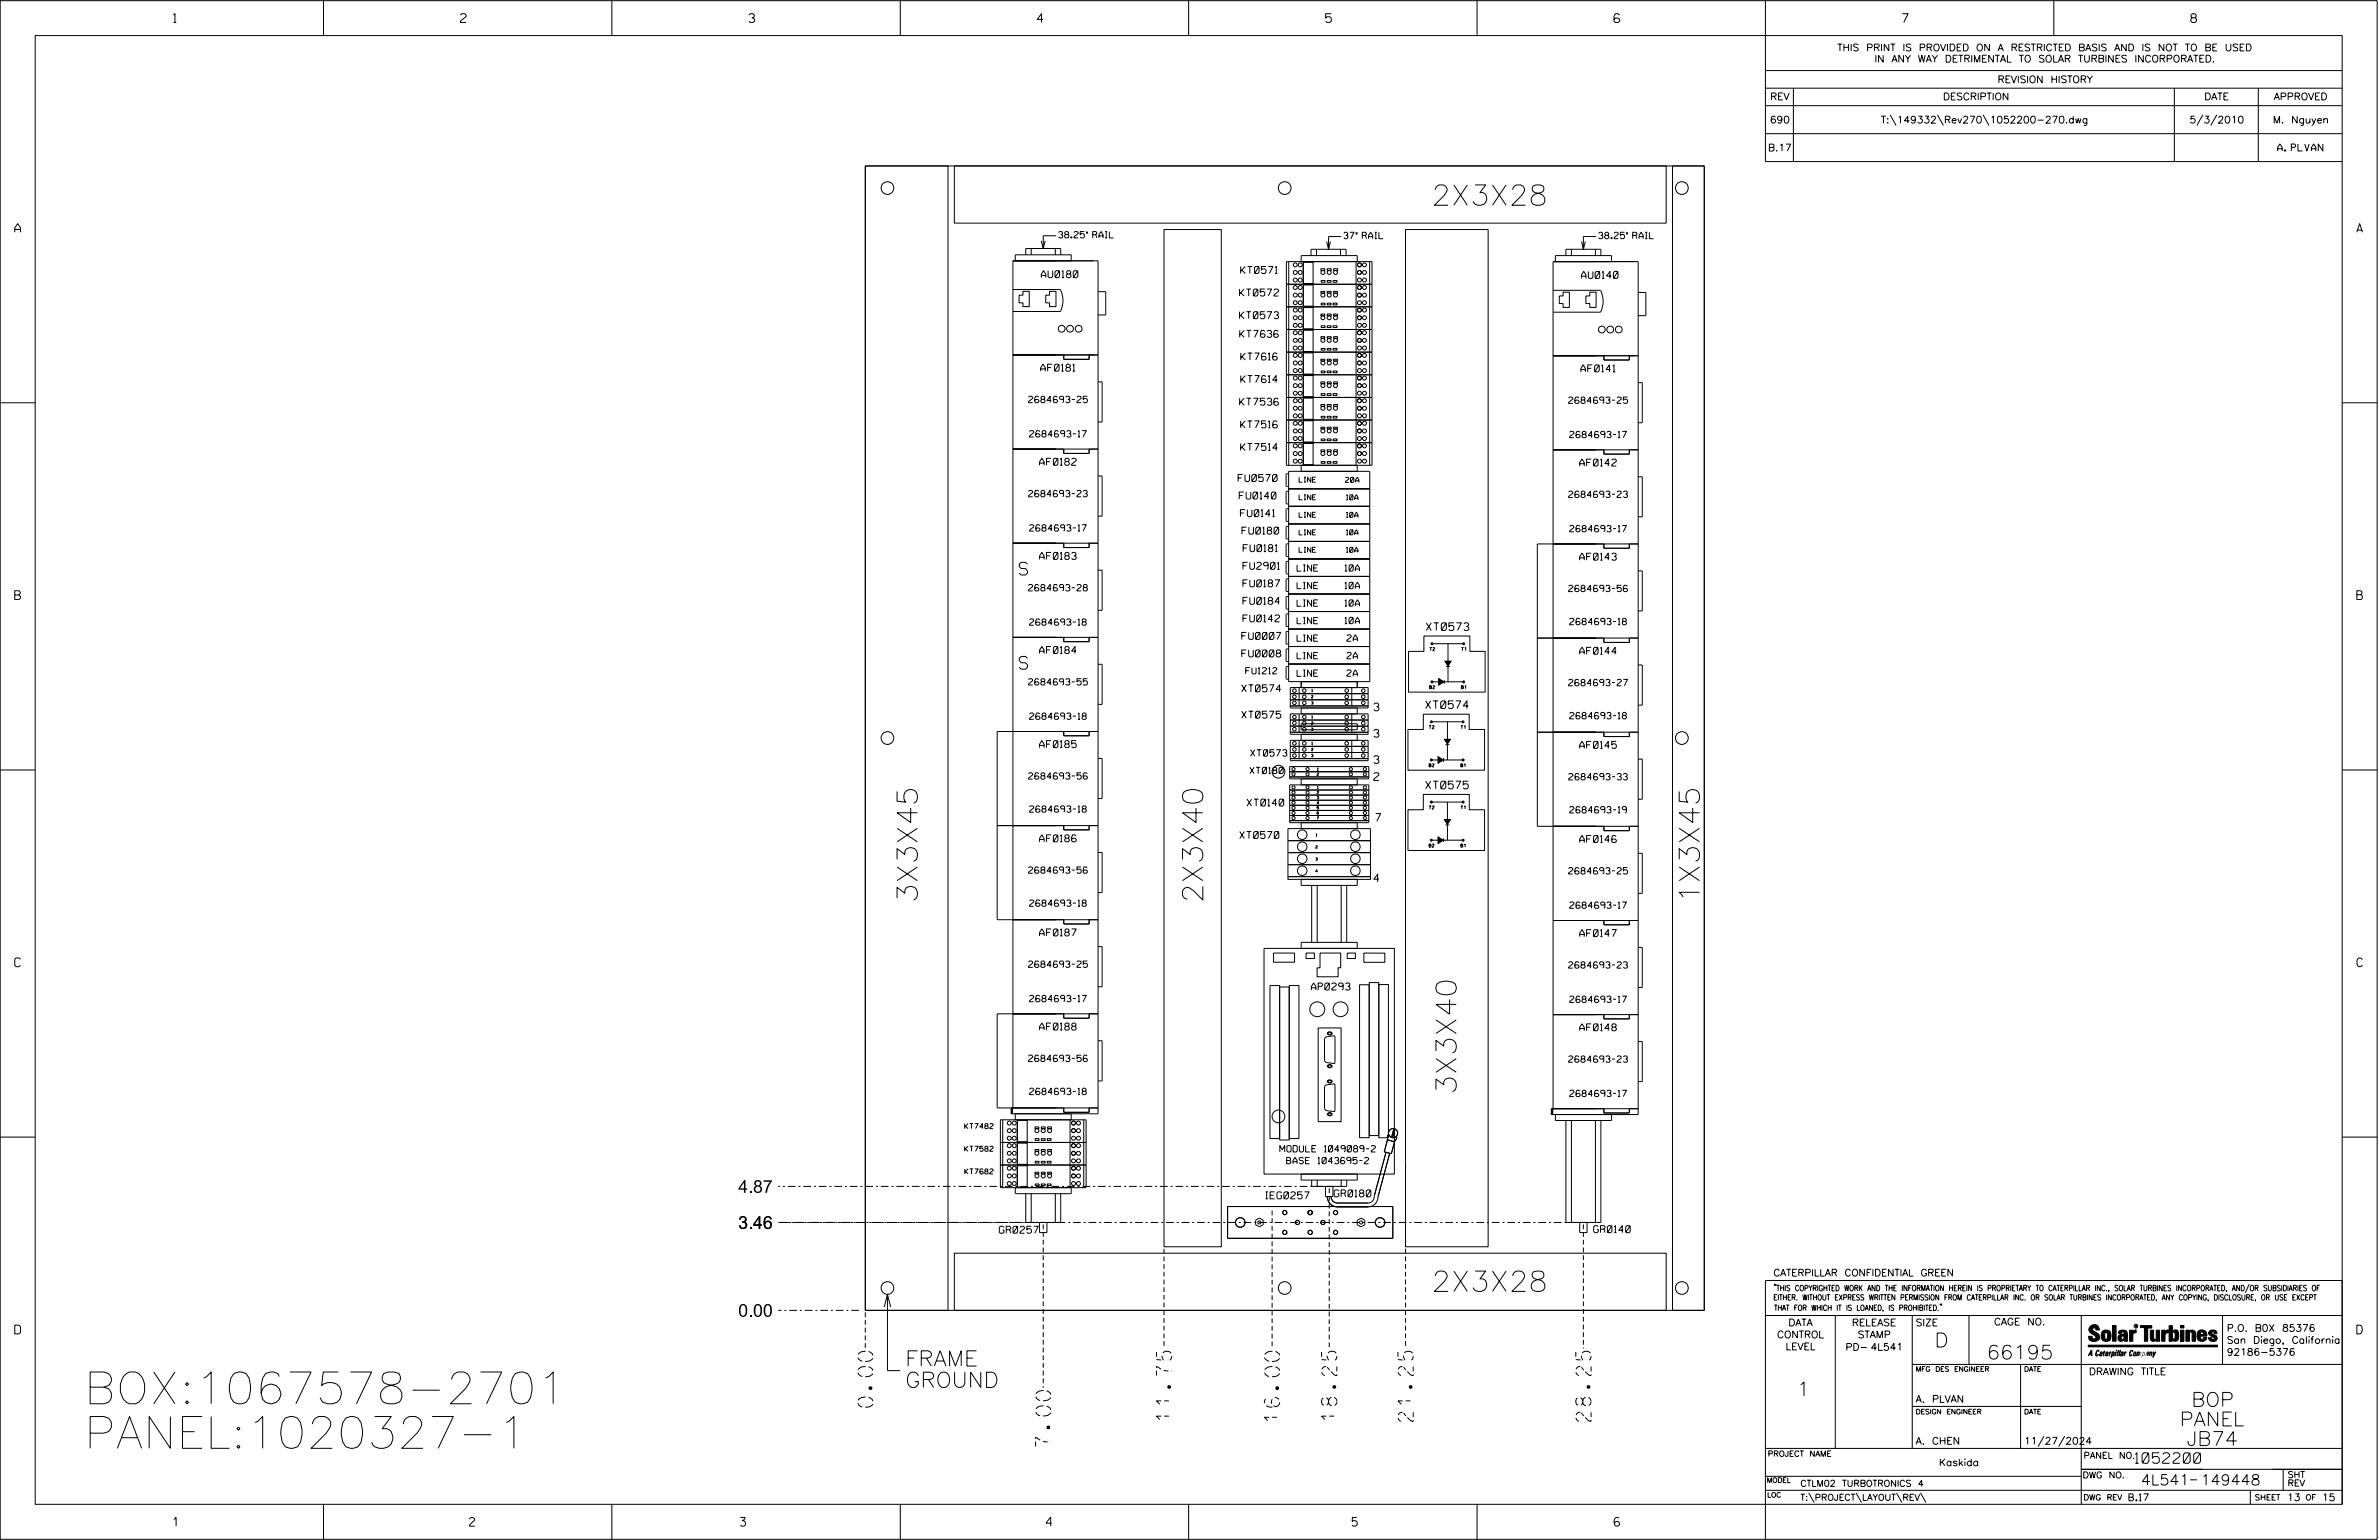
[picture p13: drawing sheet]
<svg xmlns="http://www.w3.org/2000/svg" width="864mm" height="559mm" viewBox="0 0 864 559" stroke-linecap="round" stroke-linejoin="round" font-family="sans-serif">
<defs><g id="words">
<g font-size="11.5">
<text x="30.5" y="509.4">BOX:1067578-2701</text>
<text x="30.5" y="525.5">PANEL:1020327-1</text>
</g>
<g font-size="7.4">
<text x="519.7" y="74.5">2X3X28</text>
<text x="333" y="327.6" transform="rotate(-90 333 327.6)">3X3X45</text>
<text x="436.6" y="327.6" transform="rotate(-90 436.6 327.6)">2X3X40</text>
<text x="616.9" y="327.6" transform="rotate(-90 616.9 327.6)">1X3X45</text>
<text x="528.6" y="397.2" transform="rotate(-90 528.6 397.2)">3X3X40</text>
<text x="519.7" y="468.6">2X3X28</text>
</g>
<g font-size="5.5">
<text x="328.6" y="495.7">FRAME</text>
<text x="328.6" y="503.4">GROUND</text>
<text x="316.9" y="510.6" transform="rotate(-90 316.9 510.6)">0.00</text>
<text x="425.3" y="515.7" transform="rotate(-90 425.3 515.7)">11.75</text>
<text x="485.3" y="515.7" transform="rotate(-90 485.3 515.7)">18.25</text>
<text x="513" y="515.7" transform="rotate(-90 513 515.7)">21.25</text>
<text x="577.6" y="515.7" transform="rotate(-90 577.6 515.7)">28.25</text>
<text x="464.5" y="516.1" transform="rotate(-90 464.5 516.1)">16.00</text>
<text x="381.5" y="524.8" transform="rotate(-90 381.5 524.8)">7.00</text>
</g>
<g font-size="5.1">
<text x="702.3" y="488.8">D</text>
<text x="721.2" y="493.2">66195</text>
<text x="652.2" y="506.5">1</text>
<text x="795.5" y="510.3">BOP</text>
<text x="791.3" y="517.4">PANEL</text>
<text x="793.8" y="524.5">JB74</text>
</g>
<g font-size="4.6">
<text x="370" y="208.6">S</text>
<text x="370" y="242.8">S</text>
<text x="268" y="432.8">4.87</text>
<text x="268" y="445.9">3.46</text>
<text x="268" y="477.8">0.00</text>
</g>
<g font-size="3.8">
<text x="775.1" y="531">1052200</text>
<text x="777.2" y="538.9">4L541</text>
<text x="798.8" y="538.9">149448</text>
</g>
<g font-size="3.2">
<text x="63" y="8.2">1</text>
<text x="167.2" y="8.2">2</text>
<text x="271.8" y="8.2">3</text>
<text x="376.5" y="8.2">4</text>
<text x="481.2" y="8.2">5</text>
<text x="690.6" y="8.2">7</text>
<text x="795.3" y="8.2">8</text>
<text x="5.4" y="84.3">A</text>
<text x="855.5" y="84.3">A</text>
<text x="5.4" y="217.5">B</text>
<text x="855.6" y="217.5">B</text>
<text x="5.4" y="350.8">C</text>
<text x="855.6" y="350.8">C</text>
<text x="5.4" y="484">D</text>
<text x="855.6" y="484">D</text>
<text x="62.8" y="553.8">1</text>
<text x="170.4" y="553.8">2</text>
<text x="268.8" y="553.8">3</text>
<text x="379.8" y="553.8">4</text>
<text x="490.8" y="553.8">5</text>
<text x="585.9" y="553.8">6</text>
</g>
<g font-size="2.8">
<text x="517.7" y="228.8">XT0573</text>
<text x="498.7" y="257.9">3</text>
<text x="517.5" y="257.1">XT0574</text>
<text x="498.7" y="267.5">3</text>
<text x="498.7" y="277">3</text>
<text x="498.7" y="283.2">2</text>
<text x="517.5" y="286.2">XT0575</text>
<text x="499.4" y="298">7</text>
<text x="498.7" y="320">4</text>
</g>
<g font-size="2.5">
<text x="666.9" y="18.5">THIS PRINT IS PROVIDED ON A RESTRICTED BASIS AND IS NOT TO BE USED</text>
<text x="680.5" y="22.6">IN ANY WAY DETRIMENTAL TO SOLAR TURBINES INCORPORATED.</text>
<text x="725.1" y="30">REVISION HISTORY</text>
<text x="642.6" y="36.3">REV</text>
<text x="705.3" y="36.3">DESCRIPTION</text>
<text x="800.2" y="36.3">DATE</text>
<text x="825.4" y="36.3">APPROVED</text>
<text x="642.5" y="44.7">690</text>
<text x="682.8" y="44.7">T:\149332\Rev270\1052200-270.dwg</text>
<text x="794.8" y="44.7">5/3/2010</text>
<text x="825.1" y="44.7">M. Nguyen</text>
<text x="641.8" y="54.8">B.17</text>
<text x="826.8" y="54.8">A. PLVAN</text>
<text x="378" y="100.8">AU0180</text>
<text x="450.4" y="99.2">KT0571</text>
<text x="574.1" y="101">AU0140</text>
<text x="450" y="107.4">KT0572</text>
<text x="450" y="115.6">KT0573</text>
<text x="450" y="122.4">KT7636</text>
<text x="450.4" y="130.6">KT7616</text>
<text x="377.8" y="134.7">AF0181</text>
<text x="573.9" y="135">AF0141</text>
<text x="450.4" y="138.8">KT7614</text>
<text x="450" y="147">KT7536</text>
<text x="450.4" y="155.3">KT7516</text>
<text x="450.4" y="163.5">KT7514</text>
<text x="377.4" y="168.8">AF0182</text>
<text x="573.4" y="169.1">AF0142</text>
<text x="449.4" y="174.7">FU0570</text>
<text x="449.9" y="181.1">FU0140</text>
<text x="450.3" y="187.5">FU0141</text>
<text x="450.9" y="193.8">FU0180</text>
<text x="377.4" y="203">AF0183</text>
<text x="451.3" y="200.2">FU0181</text>
<text x="573.4" y="203.3">AF0143</text>
<text x="451.2" y="206.6">FU2901</text>
<text x="451.2" y="212.9">FU0187</text>
<text x="451.2" y="219.3">FU0184</text>
<text x="451.2" y="225.7">FU0142</text>
<text x="450.8" y="232">FU0007</text>
<text x="377.4" y="237.1">AF0184</text>
<text x="450.8" y="238.4">FU0008</text>
<text x="573.4" y="237.4">AF0144</text>
<text x="450.8" y="251">XT0574</text>
<text x="450.8" y="260.6">XT0575</text>
<text x="377.4" y="271.3">AF0185</text>
<text x="573.4" y="271.6">AF0145</text>
<text x="452.7" y="292.5">XT0140</text>
<text x="377.4" y="305.5">AF0186</text>
<text x="450.1" y="304.3">XT0570</text>
<text x="573.4" y="305.7">AF0146</text>
<text x="377.4" y="339.6">AF0187</text>
<text x="573.4" y="339.9">AF0147</text>
<text x="476" y="359.2">AP0293</text>
<text x="377.4" y="373.8">AF0188</text>
<text x="573.4" y="374">AF0148</text>
<text x="459.4" y="435">IEG0257</text>
<text x="484.3" y="434.3">GR0180</text>
<text x="362.8" y="447.5">GR0257</text>
<text x="578.5" y="447.3">GR0140</text>
<text x="643.8" y="463">CATERPILLAR CONFIDENTIAL GREEN</text>
<text x="645.1" y="485.5">CONTROL</text>
<text x="649.2" y="481.1">DATA</text>
<text x="672.3" y="481.1">RELEASE</text>
<text x="674.4" y="485.5">STAMP</text>
<text x="695.4" y="481.1">SIZE</text>
<text x="723.8" y="480.8">CAGE NO.</text>
<text x="808.4" y="483.1">P.O. B0X 85376</text>
<text x="648.2" y="489.8">LEVEL</text>
<text x="669.9" y="490">PD- 4L541</text>
<text x="808.4" y="487.5">San Diego, California</text>
<text x="808.4" y="491.8">92186-5376</text>
<text x="758.3" y="498.9">DRAWING TITLE</text>
<text x="695.4" y="508.9">A. PLVAN</text>
<text x="695.4" y="524.1">A. CHEN</text>
<text x="734.8" y="524.1">11/27/2024</text>
<text x="703.9" y="531.9">Kaskida</text>
<text x="772.8" y="544.6">B.17</text>
<text x="830.2" y="544.6">13</text>
<text x="842.9" y="544.6">15</text>
</g>
<text font-size="2.4" x="454" y="274.4">XT0573</text>
<g font-size="2.3">
<text x="384.3" y="86.3">38.25&quot; RAIL</text>
<text x="487.8" y="86.6">37&quot; RAIL</text>
<text x="580.3" y="86.6">38.25&quot; RAIL</text>
<text x="373.3" y="146.1">2684693-25</text>
<text x="569.4" y="146.4">2684693-25</text>
<text x="373.7" y="158.6">2684693-17</text>
<text x="569.8" y="158.8">2684693-17</text>
<text x="373.3" y="180.3">2684693-23</text>
<text x="569.4" y="180.5">2684693-23</text>
<text x="373.7" y="192.7">2684693-17</text>
<text x="569.8" y="193">2684693-17</text>
<text x="470.8" y="207.3">LINE</text>
<text x="488.2" y="207.2">10A</text>
<text x="373.3" y="214.4">2684693-28</text>
<text x="470.8" y="213.6">LINE</text>
<text x="488.2" y="213.6">10A</text>
<text x="569.4" y="214.7">2684693-56</text>
<text x="470.8" y="220">LINE</text>
<text x="488.2" y="220">10A</text>
<text x="373.7" y="226.9">2684693-18</text>
<text x="470.8" y="226.3">LINE</text>
<text x="488.2" y="226.3">10A</text>
<text x="569.8" y="226.7">2684693-18</text>
<text x="470.8" y="232.7">LINE</text>
<text x="489" y="232.7">2A</text>
<text x="470.8" y="239.1">LINE</text>
<text x="489" y="239">2A</text>
<text x="452.2" y="244.6">FU1212</text>
<text x="470.8" y="245.4">LINE</text>
<text x="489" y="245.4">2A</text>
<text x="373.3" y="248.6">2684693-55</text>
<text x="569.4" y="248.8">2684693-27</text>
<text x="373.7" y="261">2684693-18</text>
<text x="569.8" y="260.8">2684693-18</text>
<text x="453.7" y="280.7">XT0180</text>
<text x="373.3" y="282.7">2684693-56</text>
<text x="569.5" y="283">2684693-33</text>
<text x="373.7" y="294.7">2684693-18</text>
<text x="569.8" y="295">2684693-19</text>
<text x="373.3" y="316.9">2684693-56</text>
<text x="569.4" y="317.1">2684693-25</text>
<text x="373.7" y="328.9">2684693-18</text>
<text x="569.8" y="329.6">2684693-17</text>
<text x="373.3" y="351">2684693-25</text>
<text x="569.4" y="351.3">2684693-23</text>
<text x="373.7" y="363.5">2684693-17</text>
<text x="569.8" y="363.8">2684693-17</text>
<text x="373.3" y="385.2">2684693-56</text>
<text x="569.4" y="385.5">2684693-23</text>
<text x="373.7" y="397.2">2684693-18</text>
<text x="569.8" y="397.9">2684693-17</text>
<text x="464.6" y="418">MODULE 1049089-2</text>
<text x="467.1" y="422.3">BASE 1043695-2</text>
<text x="756.4" y="529.2">PANEL NO.</text>
<text x="653.5" y="539.4">CTLM02 TURBOTRONICS 4</text>
<text x="756" y="536.3">DWG NO.</text>
<text x="830.4" y="539.3">REV</text>
<text x="830.4" y="536.2">SHT</text>
<text x="653.5" y="544.5">T:\PROJECT\LAYOUT\REV\</text>
</g>
<g font-size="2">
<text x="643.8" y="468.4">&quot;THIS COPYRIGHTED WORK AND THE INFORMATION HEREIN IS PROPRIETARY TO CATERPILLAR INC., SOLAR TURBINES INCORPORATED, AND/OR SUBSIDIARIES OF</text>
<text x="643.8" y="471.8">EITHER. WITHOUT EXPRESS WRITTEN PERMISSION FROM CATERPILLAR INC. OR SOLAR TURBINES INCORPORATED, ANY COPYING, DISCLOSURE, OR USE EXCEPT</text>
<text x="644" y="475.6">THAT FOR WHICH IT IS LOANED, IS PROHIBITED.&quot;</text>
<text x="641.7" y="528.5">PROJECT NAME</text>
<text x="756.3" y="544.3">DWG REV</text>
<text x="818.5" y="544.3">SHEET</text>
<text x="836.9" y="544.3">OF</text>
</g>
<g font-size="1.8">
<text x="471.6" y="175">LINE</text>
<text x="488.4" y="175">20A</text>
<text x="471.6" y="181.4">LINE</text>
<text x="488.7" y="181.4">10A</text>
<text x="471.6" y="187.7">LINE</text>
<text x="488.7" y="187.7">10A</text>
<text x="471.6" y="194.1">LINE</text>
<text x="488.7" y="194.1">10A</text>
<text x="471.6" y="200.4">LINE</text>
<text x="488.7" y="200.5">10A</text>
<text x="350.2" y="409.5">KT7482</text>
<text x="350.2" y="417.8">KT7582</text>
<text x="350.2" y="426">KT7682</text>
<text x="695.4" y="497.6">MFG DES ENGINEER</text>
<text x="734.8" y="497.6">DATE</text>
<text x="695.4" y="513.1">DESIGN ENGINEER</text>
<text x="734.8" y="513.1">DATE</text>
<text x="641.3" y="538">MODEL</text>
<text x="641.5" y="543.3">LOC</text>
</g>
<g font-size="1.2">
<text x="519" y="236.1">T2</text>
<text x="530.5" y="236.1">T1</text>
<text x="519" y="249.9">B2</text>
<text x="530.5" y="249.9">B1</text>
<text x="518.8" y="264.4">T2</text>
<text x="530.3" y="264.4">T1</text>
<text x="518.8" y="278.3">B2</text>
<text x="530.3" y="278.3">B1</text>
<text x="518.8" y="293.6">T2</text>
<text x="530.3" y="293.6">T1</text>
<text x="518.8" y="307.4">B2</text>
<text x="530.3" y="307.4">B1</text>
</g>
<g font-size=".9">
<text x="476.2" y="251.1">1</text>
<text x="476" y="253.3">2</text>
<text x="476" y="255.5">3</text>
<text x="476" y="262.8">2</text>
<text x="476.2" y="260.6">1</text>
<text x="476" y="265.1">3</text>
<text x="476" y="272.4">2</text>
<text x="476" y="274.6">3</text>
<text x="476.2" y="270.2">1</text>
<text x="478.1" y="281.4">2</text>
<text x="478.2" y="279.6">1</text>
<text x="478.2" y="286.2">1</text>
<text x="478.1" y="288">2</text>
<text x="478.1" y="289.9">3</text>
<text x="478.1" y="291.7">4</text>
<text x="478.1" y="293.6">5</text>
<text x="478.1" y="295.5">6</text>
<text x="478.1" y="297.3">7</text>
<text x="477.8" y="303.5">1</text>
<text x="477.6" y="307.8">2</text>
<text x="477.6" y="312.2">3</text>
<text x="477.6" y="316.5">4</text>
<text x="775.1" y="481.7">R</text>
</g>
</g></defs>
<g fill="none" stroke="#000" stroke-width=".36">
<path d="M.1 .2h862.8v558.4h-862.8zM12.8 12.9h837.4v533h-837.4zM117.4 .2v12.7M222.1 .2v12.7M326.8 .2v12.7M431.5 .2v12.7M536.2 .2v12.7M587.9 5.5l-.5-.5h-1l-.5 1v1.7l.5 .4h1l.6-.4v-.6l-.6-.5h-1l-.5 .5M640.9 .2v58.4h209.3M745.6 .2v12.7M640.9 25.6h209.3M640.9 32h209.3"/>
<path d="M640.9 38.3h209.3M651 32v26.6M789.3 32v26.6M819.8 32v26.6M640.9 48.5h209.3M686.2 41.7l2.1 3.8M703.3 41.7l2.2 3.8M719.9 41.7l2.1 3.8M799.6 41.7l-2.1 3.8M804.7 41.7l-2.2 3.8M314.1 60.2h30v415.3h-30zM314.1 60.2h304.6v415.3h-304.6z"/>
<path d="M346.4 60.2h258.4v20.8h-258.4zM607.1 60.2h11.6v415.3h-11.6zM372.4 92.5v-2.3h12.7v2.3M374.3 90.2v2.3M378 87.4l.7 2.8 .7-2.8M383.1 90.2v2.3M383.3 85.5h-4.6v4.7M388.9 94.7v-2.2h-20.4v2.2M422.6 83.3h20.7v369.1h-20.7zM467 94.9h31.1v73.9h-31.1zM467.8 94.9v73.9M472.3 94.9v-2.2h20.4v2.2"/>
<path d="M473.1 94.9v73.9M475.9 92.7v-2.2h12.7v2.2M476.7 94.9v73.9M476.7 94.9v.3h-3.6M477.9 90.5v2.2M479.5 97.5h1.4v.6h-1.4zM481.6 87.7l.7 2.8 .7-2.8M481.8 97.5h1.4v.6h-1.4zM484.1 97.5h1.4v.6h-1.4zM486.6 90.5v2.2M486.9 85.8h-4.6v4.7M492.3 94.9v73.9"/>
<path d="M497.2 94.9v73.9M510.2 83.3h30v369.1h-30zM564.6 94.9v-2.2h20.4v2.2M568.4 92.7v-2.2h12.7v2.2M570.4 90.5v2.2M574.1 87.7l.7 2.8 .7-2.8M579.2 90.5v2.2M579.4 85.8h-4.6v4.7M367.7 105.1h17.3a9.1 9.1 0 0 1 0 7.9h-17.3M369.9 107.1h1.4v-1.4h2.3v5.6h-2.3v-1.4h-1.4zM381 105.7h2.3v5.6h-2.3v-1.4h-1.4v-2.8h1.4zM398.6 105.8h2.8v8.5h-2.8"/>
<path d="M467 111.3h31.1M467 119.6h31.1M467 103.2h31.1M473.1 111.1h3.6v.5h-3.6M473.1 119.3h3.6v.5h-3.6M473.1 102.9h3.6v.5h-3.6M479.5 113.9h1.4v.7h-1.4zM479.5 105.7h1.4v.7h-1.4zM479.6 118.2h1.4v.7h-1.4zM479.6 110h1.4v.6h-1.4zM479.6 101.8h1.4v.6h-1.4zM481.8 118.2h1.4v.7h-1.4z"/>
<path d="M481.8 110h1.4v.6h-1.4zM481.8 101.8h1.4v.6h-1.4zM481.8 113.9h1.4v.7h-1.4zM481.8 105.7h1.4v.7h-1.4zM483.9 118.2h1.5v.7h-1.5zM483.9 110h1.5v.6h-1.5zM483.9 101.8h1.5v.6h-1.5zM484.1 113.9h1.4v.7h-1.4zM484.1 105.7h1.4v.7h-1.4zM563.8 105.3h17.2a9 9 0 0 1 0 8h-17.2M567.4 106h2.3v5.5h-2.3v-1.4h-1.4v-2.7h1.4zM575.7 107.4h1.4v-1.4h2.3v5.5h-2.3v-1.4h-1.4z"/>
<path d="M594.7 106.1h2.8v8.4h-2.8M367.7 128.8h30.9M386.2 128.8v1.6h9.2v-1.6M398.6 138.6h1.5v14.5h-1.5M467 127.8h31.1M467 136h31.1M473.1 127.5h3.6v.6h-3.6M473.1 135.7h3.6v.6h-3.6M479.5 122.2h1.4v.6h-1.4zM479.5 130.4h1.4v.6h-1.4zM479.5 138.6h1.4v.6h-1.4zM479.6 126.4h1.4v.6h-1.4z"/>
<path d="M479.6 134.6h1.4v.7h-1.4zM481.8 126.4h1.4v.6h-1.4zM481.8 134.6h1.4v.7h-1.4zM481.8 122.2h1.4v.6h-1.4zM481.8 130.4h1.4v.6h-1.4zM481.8 138.6h1.4v.6h-1.4zM483.9 126.4h1.5v.6h-1.5zM483.9 134.6h1.5v.7h-1.5zM484.1 122.2h1.4v.6h-1.4zM484.1 130.4h1.4v.6h-1.4zM484.1 138.6h1.4v.6h-1.4zM563.8 129.1h30.9"/>
<path d="M582.2 129.1v1.5h9.3v-1.5M594.7 138.9h1.5v14.5h-1.5M.1 146.2h12.7M467 144.2h31.1M467 152.4h31.1M473.1 143.9h3.6v.6h-3.6M473.1 152.2h3.6v.5h-3.6M479.5 146.8h1.4v.6h-1.4zM479.5 155h1.4v.6h-1.4zM479.6 142.8h1.4v.7h-1.4zM479.6 151.1h1.4v.6h-1.4zM479.6 159.3h1.4v.6h-1.4z"/>
<path d="M481.8 142.8h1.4v.7h-1.4zM481.8 151.1h1.4v.6h-1.4zM481.8 159.3h1.4v.6h-1.4zM481.8 146.8h1.4v.6h-1.4zM481.8 155h1.4v.6h-1.4zM483.9 142.8h1.5v.7h-1.5zM483.9 151.1h1.5v.6h-1.5zM483.9 159.3h1.5v.6h-1.5zM484.1 146.8h1.4v.6h-1.4zM484.1 155h1.4v.6h-1.4zM850.2 146.2h12.7M367.7 162.9h30.9"/>
<path d="M386.2 162.9v1.6h9.2v-1.6M398.6 172.7h1.5v14.6h-1.5M467 160.6h31.1M467.8 171.9l-.9 .2v4.2l.9 .2M467.8 178.3l-.9 .1v4.3l.9 .1M467.8 171h29.4v76.3h-29.4zM467.8 177.4h29.4M472.3 168.8v2.2M473.1 160.4h3.6v.5h-3.6M473.1 168.6h3.6v.2M479.5 163.2h1.4v.6h-1.4zM479.6 167.5h1.4v.6h-1.4z"/>
<path d="M481.8 167.5h1.4v.6h-1.4zM481.8 163.2h1.4v.6h-1.4zM483.9 167.5h1.5v.6h-1.5zM484.1 163.2h1.4v.6h-1.4zM492.7 168.8v2.2M563.8 163.2h30.9M582.2 163.2v1.6h9.3v-1.6M594.7 173h1.5v14.5h-1.5M367.7 197.1h30.9M386.2 197.1v1.6h9.2v-1.6M467.8 191l-.9 .2v4.2l.9 .2M467.8 197.3l-.9 .2v4.3l.9 .1"/>
<path d="M467.8 184.6l-.9 .2v4.2l.9 .2M467.8 190.1h29.4M467.8 196.5h29.4M467.8 183.7h29.4M582.2 197.4v1.5h9.3v-1.5M594.7 197.4h-36.6v102.4h36.6M398.6 206.9h1.5v14.5h-1.5M467.8 203.7l-.9 .2v4.2l.9 .2M467.8 210l-.9 .3v4.2l.9 .1M467.8 216.4l-.9 .2v4.2l.9 .2M467.8 202.8h29.4M467.8 209.2h29.4"/>
<path d="M467.8 215.5h29.4M594.7 207.2h1.5v14.5h-1.5M367.7 231.3h30.9M386.2 231.3v1.5h9.2v-1.5M467.8 229.1l-.9 .2v4.2l.9 .2M467.8 235.5l-.9 .2v4.2l.9 .2M467.8 222.8l-.9 .2v4.2l.9 .2M467.8 234.6h29.4M467.8 228.2h29.4M467.8 221.9h29.4M516.9 230.8h16.7v5.6h5.5v14.7h-27.8v-14.7h5.6zM520.1 233.6h11"/>
<path d="M525.6 233.6v13.8M558.1 231.5h36.6M582.2 231.5v1.6h9.3v-1.6M398.6 241.1h1.5v14.5h-1.5M467.8 241.9l-.9 .1v4.2l.9 .3M467.8 240.9h29.4M468.4 259h28.2v7.5h-28.2zM468.4 249.5h28.2v7.4h-28.2zM468.4 251.7h28.2M468.4 253.9h28.2M468.4 256.2h28.2M471.6 249.5v6.7"/>
<path d="M471.6 259v6.7M472.3 247.3v2.2M472.3 256.9v2.1M490.7 249.5v6.7M490.7 259v6.7M492.7 247.3v2.2M492.7 256.9v2.1M520.1 247.4h11M524.3 246.7v1.4M524.9 241.9h1.4M594.7 241.3h1.5v14.6h-1.5M.1 279.4h12.7"/>
<path d="M386.2 265.4v1.6h9.2v-1.6M398.6 275.2h1.5v14.5h-1.5M398.6 265.4h-36.6v68.3h36.6M468.2 278.2h28.7v4.4h-28.7zM468.4 268.6h28.2v7.4h-28.2zM468.4 261.3h28.2M468.4 263.5h28.2M468.4 275.3h28.2M468.4 270.8h28.2M468.4 273h28.2M468.4 265.7h28.2M471.6 268.6v6.7"/>
<path d="M472.3 262.6h20.4v2.2h-20.4zM472.3 266.5v2.1M490.7 268.6v6.7M492.7 266.5v2.1M511.1 264.7h5.6v-5.5h16.6v5.5h5.6v14.8h-27.8zM519.9 275.8h11M519.9 261.9h11M524.1 275.1v1.3M524.7 270.2h1.4M525.4 261.9v13.9M558.1 265.7h36.6M582.2 265.7v1.6h9.3v-1.6"/>
<path d="M594.7 275.4h1.5v14.6h-1.5M850.2 279.4h12.7M362 299.6h36.6M386.2 299.6v1.5h9.2v-1.5M468.2 281.9h28.7M468.2 284.8h28.7v13.7h-28.7zM468.2 286.7h28.7M468.2 288.5h28.7M468.2 290.4h28.7M468.2 292.2h28.7M468.2 294.1h28.7M468.2 295.9h28.7"/>
<path d="M468.2 297.8h28.7M468.2 280h28.7M472.3 282.6v2.2M472.3 298.5v2.2M492.7 282.6v2.2M492.7 298.5v2.2M516.7 288.3h16.7v5.5h5.5v14.8h-27.8v-14.8h5.6zM519.9 291h11M524.7 299.3h1.4M525.4 291v13.9M582.2 299.8v1.6h9.3v-1.6M398.6 309.4h1.5v14.5h-1.5"/>
<path d="M467.5 318.1h30v1h-30zM467.5 309.4h30M467.5 305h30M467.5 313.8h30M467.5 300.7h30v17.4h-30zM472.3 319.1h20.4v2.2h-20.4zM519.9 304.9h11M524.1 304.2v1.4M594.7 309.6h1.5v14.6h-1.5M386.2 333.7v1.6h9.2v-1.6M476.1 321.3v20.6M478.2 321.3v20.6"/>
<path d="M486.9 321.3v20.6M488.9 321.3v20.6M563.8 334h30.9M582.2 334v1.6h9.3v-1.6M398.6 343.5h1.5v14.5h-1.5M458.9 344.1h47.3v81.9h-47.3zM461 357.6h3.5v55.5h-3.5zM462.3 345.8h7.6v3.3h-7.6zM464.5 358.1h3.5v55.6h-3.5zM468 357.6h3.5v55.5h-3.5zM472.3 341.9h20.4v2.2h-20.4zM474.1 345.8h3v2h-3z"/>
<path d="M479.2 345.8h7.5v5.4h-1v3.2h-7.6v-3.2h1.1zM489.1 345.8h2.9v2h-2.9zM493.5 357.3h3.5v55.5h-3.5zM495.1 345.8l7.6 .1v3.3h-7.6zM497 356.5l3.5 .1v55.4h-3.5zM500.5 357.3h3.5v55.6h-3.5zM594.7 343.8h1.5v14.5h-1.5M386.2 367.9v1.6h9.2v-1.6M398.6 377.6h1.5v14.6h-1.5M398.6 367.9h-36.6v34.1h36.6M478.5 373h8.3v34h-8.3zM481.1 376.5l.7-.3 2.1-.3 .7 .2-.1 9.8-2.7-.3-1-.7v-8.1z"/>
<path d="M482.1 374.6a.75 .75 0 0 1 1-.2 .75 .75 0 0 1 .2 1 .75 .75 0 0 1-1 .2 .75 .75 0 0 1-.2-1zM482.2 374.8l.5-.2 .5 .2a.53 .53 0 0 1-.5 .6 .53 .53 0 0 1-.5-.6zM563.8 368.2h30.9M582.2 368.2v1.5h9.3v-1.5M594.7 377.9h1.5v14.6h-1.5M481.2 393.8l2.7-.5 .7 .2-.1 9.8-2.7-.3-1-.7v-8zM481.9 392.2a.89 .89 0 0 1 1-.4 .89 .89 0 0 1 .6 .8 .88 .88 0 0 1-1 .4 .88 .88 0 0 1-.6-.8zM481.9 386.6a.89 .89 0 0 1 1-.3 .89 .89 0 0 1 .6 .8 .88 .88 0 0 1-1 .4 .88 .88 0 0 1-.6-.9zM482.2 392.2l.5-.2 .5 .2a.53 .53 0 0 1-.5 .6 .53 .53 0 0 1-.5-.6zM482.2 386.7l.5-.2 .5 .2a.53 .53 0 0 1-.5 .6 .53 .53 0 0 1-.5-.6zM.1 412.6h12.7M363.1 406.3h31.2v24.7h-31.2z"/>
<path d="M363.1 414.5h31.2M364 406.3v24.7M367.1 402v2.1l.5-2.1v2.1zM367.7 402v-307.3h30.9v309.4h-31.5M368.5 404.1v2.2M369.3 406.3v24.7M372.9 406.6h-3.6v7.7h3.6M372.9 406.3v24.7M372.9 414.8h-3.6v7.7h3.6M375.7 408.9h1.4v.6h-1.4zM375.7 417.1h1.4v.7h-1.4zM375.8 413.2h1.4v.6h-1.4z"/>
<path d="M378 413.2h1.4v.6h-1.4zM378 408.9h1.4v.6h-1.4zM378 417.1h1.4v.7h-1.4zM380.2 413.2h1.4v.6h-1.4zM380.3 408.9h1.4v.6h-1.4zM380.3 417.1h1.4v.7h-1.4zM386.2 402v1.6h9.2v-1.6M388.4 406.3v24.7M388.9 404.1v2.2M393.4 406.3v24.7M482.1 403.9a.75 .75 0 0 1 1-.2 .75 .75 0 0 1 .2 1 .75 .75 0 0 1-1 .2 .75 .75 0 0 1-.2-1zM482.2 404.1l.5-.2 .5 .2a.53 .53 0 0 1-.5 .6 .53 .53 0 0 1-.5-.6z"/>
<path d="M503.1 418.1l-4.2 15.8M503.7 413.6l2.5 .7-1.1 4.3-2.6-.7zM503.8 411.7l-.2 2.1M504.5 418.5l-4.3 15.7a3.7 3.7 0 0 1-3.6 3.7h-11.1a3.7 3.7 0 0 1-3.7-3.7M506 409.5l-.9 3.2M506.4 409.6l-.9 3.2M507.1 412.6l-.9 1.9M563.1 402.3h31.6M563.1 402.3v2.1M563.1 402.3l.6 2.1v-2.1l-.6 2.1M563.8 402.3v-307.4h30.9v309.5h-31.6M568.4 406.6v37h12.7v-37"/>
<path d="M570.4 406.6v37M579.2 406.6v37M582.2 402.3v1.6h9.3v-1.6M585 404.4v2.2h-20.4v-2.2M850.2 412.6h12.7M363.1 422.7h31.2M368.5 431v2.1h20.4v-2.1M372.4 433.1v10.5h12.7v-10.5M372.9 423h-3.6v7.7h3.6M374.3 433.1v10.5M375.7 425.3h1.4v.7h-1.4zM375.8 421.4h1.4v.6h-1.4z"/>
<path d="M375.8 429.6h1.4v.6h-1.4zM378 421.4h1.4v.6h-1.4zM378 429.6h1.4v.6h-1.4zM378 425.3h1.4v.7h-1.4zM380.2 421.4h1.4v.6h-1.4zM380.2 429.6h1.4v.6h-1.4zM380.3 425.3h1.4v.7h-1.4zM383.1 433.1v10.5M445.6 437.8h60v11.5h-60zM472.3 426h20.4v2.2h-20.4zM476.1 428.2v2.3h12.8v-2.3M478.2 428.2v2.3"/>
<path d="M481.2 430.5v3.7h2.7v-3.7M483.2 434.2a2.29 2.29 0 0 0 2.3 2.3h11.1a2.29 2.29 0 0 0 2.3-2.3M486.9 428.2v2.3M346.4 454.7h258.4v20.8h-258.4zM377.4 443.6v3.7h2.6v-3.7M455.8 442.8l1.4-.8 1.3 .8v1.6l-1.3 .8-1.4-.8zM492.7 442.8l1.4-.8 1.3 .8v1.6l-1.3 .8-1.4-.8zM573.4 443.6v3.7h2.7v-3.7M321 474.3l1.2-4.6 1.1 4.6M322.2 469.7v27.6h4.6M640.9 477.3h209.3M644.2 466.1l-.1 .4"/>
<path d="M644.7 466.1l-.2 .4M666.2 477.3v48.3M694.2 477.3v48.3M704.4 473.3l-.1 .4M704.8 473.3l-.1 .4M714.8 477.3v17.8M755.5 477.3v68.6M806.8 477.3v17.8M816.5 466l-1.4 3.1M850.2 464.6h-209.3v94M850.2 464.8v81.1M694.2 495.1h156"/>
<path d="M733.5 495.1v30.5M758.6 481.4a2.02 2.02 0 0 1 3.1-.1l.5 1.3h-1.3l-.2-.6-.4-.2-.6 .1-.1 .4 .4 .7a2.46 2.46 0 0 1 2.2 2.9 2.83 2.83 0 0 1-3.8 .3l-.3-1.3h1.3l.2 .7 .6 .3 .5-.2 .2-.5-.4-.6-1.9-1.2-.4-.9zM759.2 491.3h-.7l.7-1.2v1.9h.2l-.1-2.1-1.3 2.1 .5-.5h.7M761.3 490l.3-.2 .4 .3-.1 .3-.3-.4-.4 .3-.3 1.6h.4l.4-.5-.3 .6-.4 .1-.3-.4zM762.6 490.6l.5-.1-.1 1.4h-.9a.74 .74 0 0 1 .9-.8l-.3 .7-.5 .1 .2-.5 .6-.2v-.5l-.7 .2zM763 483.2a2.17 2.17 0 0 1 3.1 0l.3 1.4-.3 1.5a2.17 2.17 0 0 1-3.1 0l-.3-1.5zM763.6 490.5l.4-.4 .2 .6h-.3l-.3 .9 .2 .4-.3-.1zM764.1 483.7l.5-.4 .4 .3v2.2l-.4 .2-.5-.2zM764.6 491.1l.6 .2v-.7l-.4-.1-.4 .6-.1 .8h.6M764.6 491.1l-.1 .8h.4M764.6 482.6v.8M764.8 490.7l.4 .1v.3h-.6z"/>
<path d="M765 491.5l-.1 .4zM766 490.5l-.5 1.5zM766 490.8l.4-.3-.4 .4M766.9 481h1.3v5.7h-1.3zM767 490.8l.5 .1-.3 .8-.4 .2zM767.3 490.5h-.5l-.5 2M767.3 490.5a.8 .8 0 0 1 .2 1 .8 .8 0 0 1-.9 .4l-.1 .6M767.3 490.5l-.1 .2M768.1 490.5l-.4 1.5zM768.2 489.9h.3l-.1 .2h-.2zM769 489.9l-.5 2.1zM769.7 489.9l-.6 2.1z"/>
<path d="M770.1 491.4l.5-.3-.5 .8zM770.4 491.9h.1M770.6 491.1l.1-.4-.7 .2 .1-.3 .6-.1 .2 .3-.5 1.1M770.6 491.1a.74 .74 0 0 0-.8 .8h.6M771 484.8h-.7l-.3 .6 .4 .7 .5-.3 .1-2.4h-.8l-.1 .4h-1.2a1.71 1.71 0 0 1 1.8-1.3 1.71 1.71 0 0 1 1.6 1.4v2.8h-1.1l-.1-.6M771 484.2l-1.5 .1a1.41 1.41 0 0 0 0 2.4l.5 .1 1.1-.7M771.2 486.1h-.1M771.4 490.5l.1 .3 .4-.3-.9 1.5zM771.5 490.8h.1M773 482.7h1.2v.5l.5-.5 .7-.1v1h-.6l-.5 .4-.1 2.7h-1.2zM773.3 490.3l.6-.4 .4 .2-.1 .4-.3-.4a1.28 1.28 0 0 0-.5 1.8l.6-.4-.1 .4-.8 .1zM774.7 490.8l.5-.3a.88 .88 0 0 1 .2 .9 .88 .88 0 0 1-.7 .7l-.2-.2z"/>
<path d="M774.8 490.9h.5l-.3 1h-.3l-.2-.2zM775.2 490.5l-.1 .2M776.8 481h4.3v.9h-1.5v4.8h-1.3M776.8 490.6l-.8 .2v-.3l-.4 1.5 .8-1.3v1.3l.3-1.2M779.3 491.1h.4M779.6 490.5h.3l-.3 1.4M779.6 490.7h.2l-.1 .4M779.7 491.1l-.1 .4M779.7 491.1l-.4 .2M780.1 492l.4-1.5 .1 .3 .3-.3 .3 .2-.3 1.3v-1.3l-.7 1.3M780.6 482.7h1.2v2.7l.1 .4 .4 .3 .4-.7v-2.7h1.2l.1 4h-1.3v-.5l-1.1 .6-.7-.3-.3-.7zM781.6 492.5l1-2-.8 1.3-.2-1.3-.2 2"/>
<path d="M784.7 482.7h1.2v.5l.5-.5 .7-.1v1h-.5l-.6 .4-.1 2.7h-1.2zM787.4 481h1.2v2a1.4 1.4 0 0 1 2.2 .2l.1 1.4-.4 1.9-1.5 .1-.4-.5v-1l.5 .9 .5-.3v-2.1l-.5-.4-.5 .7v2.8h-1.2zM791.5 482.7h1.3v4h-1.3zM791.5 481h1.3v.9h-1.3zM793.5 482.7h1.3v.4l.7-.5 1.1 .2 .4 .6v3.3h-1.2l-.3-3.4-.7 .2v3.2h-1.3zM794.8 483.1h.1M797.7 483.2a1.92 1.92 0 0 1 2.4-.5 1.92 1.92 0 0 1 1 2.1h-2.3v.8l.6 .5 .5-.3v-.5h1.2a1.83 1.83 0 0 1-2.1 1.4 1.83 1.83 0 0 1-1.5-2.1zM798.8 484.2v.6M799.1 483.4h.6l.2 .8h-1.1zM804.6 482.9a1.84 1.84 0 0 0-2.9 .8 3.3 3.3 0 0 0 2.2 1.9l-.5 .5-.4-.3-.1-.4h-1.2l.1 .6a1.92 1.92 0 0 0 2.9 .4M804.9 483.8h-1.2l-.2-.6-.5 .1-.1 .3 .1 .3 1.8 .9M805.1 488.1h-47.1v.6h47.1"/>
<path d="M694.2 510.3h61.3M640.9 525.6h209.2M640.9 535.7h114.6M742 521.1l-2.2 3.8M749.5 521.1l-2.2 3.8M755.5 533.2h94.7M795 537h2.6M828.8 533.2v7.6M117.4 545.9v12.7M222.1 545.9v12.7M326.8 545.9v12.7M431.5 545.9v12.7"/>
<path d="M536.2 545.9v12.7M640.9 540.8h209.3M656.6 541.7l2 3.5M673.8 541.7l1.9 3.5M688.4 541.7l2 3.5M697.2 541.7l1.9 3.5M816.9 541v4.9M863.5 558h.1"/>
<circle cx="322.2" cy="68.2" r="2.3"/>
<circle cx="466.4" cy="68.2" r="2.31"/>
<circle cx="610.5" cy="68.2" r="2.3"/>
<circle cx="470.2" cy="96.1" r=".73"/>
<circle cx="470.2" cy="98.9" r=".73"/>
<circle cx="472" cy="96.1" r=".73"/>
<circle cx="472" cy="98.9" r=".73"/>
<circle cx="480.2" cy="98.9" r=".73"/>
<circle cx="482.5" cy="98.9" r=".73"/>
<circle cx="484.8" cy="98.9" r=".72"/>
<circle cx="493.5" cy="98.9" r=".73"/>
<circle cx="493.5" cy="96.1" r=".73"/>
<circle cx="495.3" cy="96.1" r=".73"/>
<circle cx="495.3" cy="98.9" r=".73"/>
<circle cx="385.4" cy="119.3" r="1.23"/>
<circle cx="388.4" cy="119.3" r="1.23"/>
<circle cx="391.6" cy="119.3" r="1.24"/>
<circle cx="470.2" cy="109.8" r=".72"/>
<circle cx="470.2" cy="101.6" r=".72"/>
<circle cx="470.2" cy="112.5" r=".72"/>
<circle cx="470.2" cy="118.1" r=".73"/>
<circle cx="470.2" cy="104.3" r=".73"/>
<circle cx="470.2" cy="107.1" r=".73"/>
<circle cx="470.2" cy="115.3" r=".73"/>
<circle cx="472" cy="101.6" r=".72"/>
<circle cx="472" cy="109.8" r=".72"/>
<circle cx="472" cy="112.5" r=".72"/>
<circle cx="472" cy="115.3" r=".73"/>
<circle cx="472" cy="118.1" r=".73"/>
<circle cx="472" cy="104.3" r=".73"/>
<circle cx="472" cy="107.1" r=".73"/>
<circle cx="480.2" cy="107.1" r=".73"/>
<circle cx="480.2" cy="115.3" r=".73"/>
<circle cx="482.5" cy="107.1" r=".73"/>
<circle cx="482.5" cy="115.3" r=".73"/>
<circle cx="484.8" cy="115.3" r=".72"/>
<circle cx="484.8" cy="107.1" r=".72"/>
<circle cx="493.5" cy="101.6" r=".72"/>
<circle cx="493.5" cy="109.8" r=".72"/>
<circle cx="493.5" cy="112.5" r=".72"/>
<circle cx="493.5" cy="115.3" r=".73"/>
<circle cx="493.5" cy="107.1" r=".73"/>
<circle cx="493.5" cy="118.1" r=".73"/>
<circle cx="493.5" cy="104.3" r=".73"/>
<circle cx="495.3" cy="101.6" r=".72"/>
<circle cx="495.3" cy="109.8" r=".72"/>
<circle cx="495.3" cy="112.5" r=".72"/>
<circle cx="495.3" cy="107.1" r=".73"/>
<circle cx="495.3" cy="115.3" r=".73"/>
<circle cx="495.3" cy="118.1" r=".73"/>
<circle cx="495.3" cy="104.3" r=".73"/>
<circle cx="581.5" cy="119.6" r="1.23"/>
<circle cx="584.5" cy="119.6" r="1.23"/>
<circle cx="587.6" cy="119.6" r="1.23"/>
<circle cx="470.2" cy="120.7" r=".72"/>
<circle cx="470.2" cy="129" r=".72"/>
<circle cx="470.2" cy="131.7" r=".72"/>
<circle cx="470.2" cy="139.9" r=".72"/>
<circle cx="470.2" cy="134.5" r=".72"/>
<circle cx="470.2" cy="123.5" r=".72"/>
<circle cx="470.2" cy="126.3" r=".73"/>
<circle cx="470.2" cy="137.2" r=".73"/>
<circle cx="472" cy="129" r=".72"/>
<circle cx="472" cy="131.7" r=".72"/>
<circle cx="472" cy="139.9" r=".72"/>
<circle cx="472" cy="120.7" r=".72"/>
<circle cx="472" cy="123.5" r=".72"/>
<circle cx="472" cy="134.5" r=".72"/>
<circle cx="472" cy="137.2" r=".73"/>
<circle cx="472" cy="126.3" r=".73"/>
<circle cx="480.2" cy="131.7" r=".72"/>
<circle cx="480.2" cy="139.9" r=".72"/>
<circle cx="480.2" cy="123.5" r=".72"/>
<circle cx="482.5" cy="139.9" r=".72"/>
<circle cx="482.5" cy="131.7" r=".72"/>
<circle cx="482.5" cy="123.5" r=".72"/>
<circle cx="484.8" cy="139.9" r=".72"/>
<circle cx="484.8" cy="131.7" r=".72"/>
<circle cx="484.8" cy="123.5" r=".71"/>
<circle cx="493.5" cy="139.9" r=".72"/>
<circle cx="493.5" cy="120.7" r=".72"/>
<circle cx="493.5" cy="129" r=".72"/>
<circle cx="493.5" cy="131.7" r=".72"/>
<circle cx="493.5" cy="123.5" r=".72"/>
<circle cx="493.5" cy="134.5" r=".72"/>
<circle cx="493.5" cy="137.2" r=".73"/>
<circle cx="493.5" cy="126.3" r=".73"/>
<circle cx="495.3" cy="139.9" r=".72"/>
<circle cx="495.3" cy="131.7" r=".72"/>
<circle cx="495.3" cy="120.7" r=".72"/>
<circle cx="495.3" cy="129" r=".72"/>
<circle cx="495.3" cy="123.5" r=".72"/>
<circle cx="495.3" cy="134.5" r=".72"/>
<circle cx="495.3" cy="137.2" r=".73"/>
<circle cx="495.3" cy="126.3" r=".73"/>
<circle cx="470.2" cy="153.6" r=".73"/>
<circle cx="470.2" cy="150.9" r=".72"/>
<circle cx="470.2" cy="142.7" r=".72"/>
<circle cx="470.2" cy="145.4" r=".73"/>
<circle cx="470.2" cy="148.1" r=".73"/>
<circle cx="470.2" cy="159.1" r=".73"/>
<circle cx="470.2" cy="156.4" r=".73"/>
<circle cx="472" cy="153.6" r=".73"/>
<circle cx="472" cy="150.9" r=".72"/>
<circle cx="472" cy="142.7" r=".72"/>
<circle cx="472" cy="145.4" r=".73"/>
<circle cx="472" cy="156.4" r=".73"/>
<circle cx="472" cy="159.1" r=".73"/>
<circle cx="472" cy="148.1" r=".73"/>
<circle cx="480.2" cy="148.1" r=".73"/>
<circle cx="480.2" cy="156.4" r=".73"/>
<circle cx="482.5" cy="156.4" r=".73"/>
<circle cx="482.5" cy="148.1" r=".73"/>
<circle cx="484.8" cy="156.4" r=".72"/>
<circle cx="484.8" cy="148.1" r=".72"/>
<circle cx="493.5" cy="153.6" r=".73"/>
<circle cx="493.5" cy="142.7" r=".72"/>
<circle cx="493.5" cy="150.9" r=".72"/>
<circle cx="493.5" cy="156.4" r=".73"/>
<circle cx="493.5" cy="159.1" r=".73"/>
<circle cx="493.5" cy="148.1" r=".73"/>
<circle cx="493.5" cy="145.4" r=".73"/>
<circle cx="495.3" cy="153.6" r=".73"/>
<circle cx="495.3" cy="142.7" r=".72"/>
<circle cx="495.3" cy="150.9" r=".72"/>
<circle cx="495.3" cy="159.1" r=".73"/>
<circle cx="495.3" cy="145.4" r=".73"/>
<circle cx="495.3" cy="156.4" r=".73"/>
<circle cx="495.3" cy="148.1" r=".73"/>
<circle cx="470.2" cy="164.6" r=".73"/>
<circle cx="470.2" cy="161.8" r=".72"/>
<circle cx="470.2" cy="167.3" r=".73"/>
<circle cx="472" cy="164.6" r=".73"/>
<circle cx="472" cy="161.8" r=".72"/>
<circle cx="472" cy="167.3" r=".73"/>
<circle cx="480.2" cy="164.6" r=".73"/>
<circle cx="482.5" cy="164.6" r=".73"/>
<circle cx="484.8" cy="164.6" r=".73"/>
<circle cx="493.5" cy="164.6" r=".73"/>
<circle cx="493.5" cy="161.8" r=".72"/>
<circle cx="493.5" cy="167.3" r=".73"/>
<circle cx="495.3" cy="164.6" r=".73"/>
<circle cx="495.3" cy="161.8" r=".72"/>
<circle cx="495.3" cy="167.3" r=".73"/>
<circle cx="469.9" cy="252.8" r=".65"/>
<circle cx="469.9" cy="255" r=".65"/>
<circle cx="469.9" cy="250.6" r=".65"/>
<circle cx="473.5" cy="252.8" r=".66"/>
<circle cx="473.5" cy="255" r=".66"/>
<circle cx="473.5" cy="250.6" r=".66"/>
<circle cx="488.9" cy="252.8" r=".66"/>
<circle cx="488.9" cy="255" r=".66"/>
<circle cx="488.9" cy="250.6" r=".66"/>
<circle cx="494.9" cy="252.8" r=".65"/>
<circle cx="494.9" cy="255" r=".65"/>
<circle cx="494.9" cy="250.6" r=".65"/>
<circle cx="322.2" cy="267.8" r="2.3"/>
<circle cx="469.6" cy="279.1" r=".59"/>
<circle cx="469.9" cy="262.4" r=".65"/>
<circle cx="469.9" cy="271.9" r=".65"/>
<circle cx="469.9" cy="274.2" r=".65"/>
<circle cx="469.9" cy="264.6" r=".65"/>
<circle cx="469.9" cy="269.7" r=".65"/>
<circle cx="469.9" cy="260.2" r=".65"/>
<circle cx="473.5" cy="262.4" r=".66"/>
<circle cx="473.5" cy="271.9" r=".66"/>
<circle cx="473.5" cy="274.2" r=".66"/>
<circle cx="473.5" cy="260.2" r=".66"/>
<circle cx="473.5" cy="264.6" r=".66"/>
<circle cx="473.5" cy="269.7" r=".66"/>
<circle cx="474.6" cy="279.1" r=".58"/>
<circle cx="488.9" cy="262.4" r=".66"/>
<circle cx="488.9" cy="271.9" r=".66"/>
<circle cx="488.9" cy="274.2" r=".66"/>
<circle cx="488.9" cy="260.2" r=".66"/>
<circle cx="488.9" cy="264.6" r=".66"/>
<circle cx="488.9" cy="269.7" r=".66"/>
<circle cx="490.4" cy="279.1" r=".59"/>
<circle cx="494.9" cy="271.9" r=".65"/>
<circle cx="494.9" cy="262.4" r=".65"/>
<circle cx="494.9" cy="274.2" r=".65"/>
<circle cx="494.9" cy="260.2" r=".65"/>
<circle cx="494.9" cy="264.6" r=".65"/>
<circle cx="494.9" cy="269.7" r=".65"/>
<circle cx="495.5" cy="279.1" r=".58"/>
<circle cx="610.5" cy="267.8" r="2.3"/>
<circle cx="464.1" cy="280" r="2.31"/>
<circle cx="469.6" cy="289.4" r=".59"/>
<circle cx="469.6" cy="296.8" r=".59"/>
<circle cx="469.6" cy="287.6" r=".59"/>
<circle cx="469.6" cy="293.1" r=".59"/>
<circle cx="469.6" cy="291.3" r=".57"/>
<circle cx="469.6" cy="285.7" r=".57"/>
<circle cx="469.6" cy="295" r=".57"/>
<circle cx="469.6" cy="281" r=".57"/>
<circle cx="474.6" cy="287.6" r=".58"/>
<circle cx="474.6" cy="296.8" r=".58"/>
<circle cx="474.6" cy="289.4" r=".58"/>
<circle cx="474.6" cy="293.1" r=".58"/>
<circle cx="474.7" cy="295" r=".57"/>
<circle cx="474.7" cy="281" r=".57"/>
<circle cx="474.7" cy="285.7" r=".57"/>
<circle cx="474.7" cy="291.3" r=".57"/>
<circle cx="490.4" cy="289.4" r=".59"/>
<circle cx="490.4" cy="296.8" r=".59"/>
<circle cx="490.4" cy="293.1" r=".59"/>
<circle cx="490.4" cy="287.6" r=".59"/>
<circle cx="490.4" cy="285.7" r=".57"/>
<circle cx="490.4" cy="291.3" r=".57"/>
<circle cx="490.4" cy="281" r=".57"/>
<circle cx="490.4" cy="295" r=".57"/>
<circle cx="495.5" cy="296.8" r=".58"/>
<circle cx="495.5" cy="289.4" r=".58"/>
<circle cx="495.5" cy="293.1" r=".58"/>
<circle cx="495.5" cy="287.6" r=".58"/>
<circle cx="495.5" cy="295" r=".57"/>
<circle cx="495.5" cy="285.7" r=".57"/>
<circle cx="495.5" cy="291.3" r=".57"/>
<circle cx="495.5" cy="281" r=".57"/>
<circle cx="472.7" cy="307.2" r="1.74"/>
<circle cx="472.7" cy="316" r="1.74"/>
<circle cx="472.7" cy="302.9" r="1.73"/>
<circle cx="472.7" cy="311.6" r="1.73"/>
<circle cx="492" cy="307.2" r="1.73"/>
<circle cx="492" cy="315.9" r="1.73"/>
<circle cx="492" cy="302.9" r="1.73"/>
<circle cx="492" cy="311.6" r="1.72"/>
<circle cx="478.2" cy="366.2" r="2.7"/>
<circle cx="486.6" cy="366.2" r="2.7"/>
<circle cx="366.4" cy="415.7" r=".73"/>
<circle cx="366.4" cy="413" r=".72"/>
<circle cx="366.4" cy="418.5" r=".73"/>
<circle cx="366.4" cy="407.5" r=".73"/>
<circle cx="366.4" cy="410.3" r=".73"/>
<circle cx="368.2" cy="415.7" r=".73"/>
<circle cx="368.2" cy="413" r=".72"/>
<circle cx="368.2" cy="418.5" r=".72"/>
<circle cx="368.2" cy="407.5" r=".72"/>
<circle cx="368.2" cy="410.3" r=".72"/>
<circle cx="376.4" cy="410.3" r=".73"/>
<circle cx="376.4" cy="418.5" r=".73"/>
<circle cx="378.7" cy="418.5" r=".73"/>
<circle cx="378.7" cy="410.3" r=".73"/>
<circle cx="381" cy="418.5" r=".73"/>
<circle cx="381" cy="410.3" r=".73"/>
<circle cx="389.7" cy="415.7" r=".73"/>
<circle cx="389.7" cy="413" r=".72"/>
<circle cx="389.7" cy="407.5" r=".73"/>
<circle cx="389.7" cy="418.5" r=".73"/>
<circle cx="389.7" cy="410.3" r=".73"/>
<circle cx="391.5" cy="415.7" r=".73"/>
<circle cx="391.5" cy="413" r=".72"/>
<circle cx="391.5" cy="407.5" r=".73"/>
<circle cx="391.5" cy="410.3" r=".73"/>
<circle cx="391.5" cy="418.5" r=".73"/>
<circle cx="464.1" cy="405.1" r="2.31"/>
<circle cx="505.7" cy="411.2" r="1.66"/>
<circle cx="366.4" cy="423.9" r=".72"/>
<circle cx="366.4" cy="429.5" r=".73"/>
<circle cx="366.4" cy="421.2" r=".73"/>
<circle cx="366.4" cy="426.7" r=".73"/>
<circle cx="368.2" cy="423.9" r=".72"/>
<circle cx="368.2" cy="426.7" r=".72"/>
<circle cx="368.2" cy="429.5" r=".72"/>
<circle cx="368.2" cy="421.2" r=".72"/>
<circle cx="376.4" cy="426.7" r=".73"/>
<circle cx="378.7" cy="426.7" r=".73"/>
<circle cx="381" cy="426.7" r=".73"/>
<circle cx="389.7" cy="423.9" r=".72"/>
<circle cx="389.7" cy="429.5" r=".73"/>
<circle cx="389.7" cy="421.2" r=".73"/>
<circle cx="389.7" cy="426.7" r=".73"/>
<circle cx="391.5" cy="423.9" r=".72"/>
<circle cx="391.5" cy="429.5" r=".73"/>
<circle cx="391.5" cy="426.7" r=".73"/>
<circle cx="391.5" cy="421.2" r=".73"/>
<circle cx="466.4" cy="440" r=".77"/>
<circle cx="475.6" cy="440" r=".77"/>
<circle cx="484.8" cy="440" r=".77"/>
<circle cx="450.2" cy="443.6" r="1.73"/>
<circle cx="457.1" cy="443.6" r=".57"/>
<circle cx="466.4" cy="447.2" r=".77"/>
<circle cx="471" cy="443.6" r=".77"/>
<circle cx="475.6" cy="447.2" r=".77"/>
<circle cx="480.2" cy="443.6" r=".77"/>
<circle cx="484.8" cy="447.2" r=".77"/>
<circle cx="494.1" cy="443.6" r=".57"/>
<circle cx="501" cy="443.6" r="1.73"/>
<circle cx="322.2" cy="467.4" r="2.3"/>
<circle cx="466.4" cy="467.4" r="2.31"/>
<circle cx="610.5" cy="467.4" r="2.3"/>
<circle cx="775.4" cy="481.2" r=".69"/>
</g>
<path d="M461.8 439.2v50.1M482.5 431.2v58.1M378.7 444.3v59.3M422.6 453.1v36.2M510.2 453.1v36.2M574.8 444.3v45M314.1 476.2v13.1" fill="none" stroke="#000" stroke-width=".36" stroke-dasharray="1.7 1.1" stroke-linecap="butt"/>
<g fill="#000">
<path d="M524.3 239.8h2.7l-1.4 2.1zM522.2 246l2.1 1.4-2.1 1.4zM521.9 274.4l2.2 1.4-2.2 1.3zM524.1 268.1h2.7l-1.4 2.1zM524.1 297.3h2.7l-1.4 2zM521.9 303.5l2.2 1.4-2.2 1.4zM768.1 490.5l-.4 1.5zM768.2 489.9h.3l-.1 .2h-.2zM769 489.9l-.5 2.1zM769.7 489.9l-.6 2.1zM791.5 481h1.3v.9h-1.3zM791.5 482.7h1.3v4h-1.3z"/>
<path d="M758 488.1h47.1v.6h-47.1z"/>
<path d="M519.3 233.6h1a.55 .55 0 0 1-.5 .5 .55 .55 0 0 1-.5-.5z" fill-rule="evenodd"/>
<path d="M519.5 233.1a.54 .54 0 0 1 .8 .5h-1z" fill-rule="evenodd"/>
<path d="M530.8 233.6h1.1a.55 .55 0 0 1-.6 .5 .55 .55 0 0 1-.5-.5z" fill-rule="evenodd"/>
<path d="M531.1 233.1a.54 .54 0 0 1 .8 .5h-1.1z" fill-rule="evenodd"/>
<path d="M519.3 247.4h1a.55 .55 0 0 1-.5 .6 .55 .55 0 0 1-.5-.6z" fill-rule="evenodd"/>
<path d="M519.3 247.1l.5-.2 .5 .5h-1z" fill-rule="evenodd"/>
<path d="M530.8 247.4h1.1a.55 .55 0 0 1-.6 .6 .55 .55 0 0 1-.5-.6z" fill-rule="evenodd"/>
<path d="M530.9 247.1l.5-.2 .5 .5h-1.1z" fill-rule="evenodd"/>
<path d="M519 261.9h1.1a.55 .55 0 0 1-.5 .6 .55 .55 0 0 1-.6-.6z" fill-rule="evenodd"/>
<path d="M519 275.8h1.1l-.5 .5z" fill-rule="evenodd"/>
<path d="M519.3 261.4h.6l.2 .5h-1.1z" fill-rule="evenodd"/>
<path d="M519.3 275.3a.55 .55 0 0 1 .8 .5h-1.1z" fill-rule="evenodd"/>
<path d="M530.6 275.8h1.1l-.6 .5z" fill-rule="evenodd"/>
<path d="M530.6 261.9h1.1a.55 .55 0 0 1-.6 .6 .55 .55 0 0 1-.5-.6z" fill-rule="evenodd"/>
<path d="M530.8 275.3a.55 .55 0 0 1 .9 .5h-1.1z" fill-rule="evenodd"/>
<path d="M530.8 261.4h.6l.3 .5h-1.1z" fill-rule="evenodd"/>
<path d="M519 291h1.1a.55 .55 0 0 1-.5 .6 .55 .55 0 0 1-.6-.6z" fill-rule="evenodd"/>
<path d="M519.3 290.6a.54 .54 0 0 1 .8 .4h-1.1z" fill-rule="evenodd"/>
<path d="M530.6 291h1.1a.55 .55 0 0 1-.6 .6 .55 .55 0 0 1-.5-.6z" fill-rule="evenodd"/>
<path d="M530.9 290.6a.54 .54 0 0 1 .8 .4h-1.1z" fill-rule="evenodd"/>
<path d="M519 304.9h1.1a.55 .55 0 0 1-.5 .5 .55 .55 0 0 1-.6-.5z" fill-rule="evenodd"/>
<path d="M519.1 304.6l.5-.3 .5 .6h-1.1z" fill-rule="evenodd"/>
<path d="M530.6 304.9h1.1a.55 .55 0 0 1-.6 .5 .55 .55 0 0 1-.5-.5z" fill-rule="evenodd"/>
<path d="M530.7 304.6l.4-.3 .6 .6h-1.1z" fill-rule="evenodd"/>
<path d="M759.2 489.9l-1.2 2.1 .5-.5h.7v.5h.2zM759.2 490.1v1.2h-.7z" fill-rule="evenodd"/>
<path d="M758.6 481.4a2.02 2.02 0 0 1 3.1-.1l.5 1.3h-1.3l-.2-.6-.4-.2-.6 .1-.1 .4 .4 .7a2.46 2.46 0 0 1 2.2 2.9 2.83 2.83 0 0 1-3.8 .3l-.3-1.3h1.3l.2 .7 .6 .3 .5-.2 .2-.5-.4-.6-1.9-1.2-.4-.9z" fill-rule="evenodd"/>
<path d="M761.3 490l.3-.2 .4 .3-.1 .3-.3-.4-.4 .3-.3 1.6h.4l.4-.5-.3 .6-.4 .1-.3-.4z" fill-rule="evenodd"/>
<path d="M762.6 490.6l.5-.1-.1 1.4h-.9a.74 .74 0 0 1 .9-.8l-.6 .3-.2 .5 .5-.1 .3-.6v-.5l-.7 .2z" fill-rule="evenodd"/>
<path d="M763.6 490.5l.4-.4 .2 .6h-.3l-.3 .9 .2 .4-.3-.1z" fill-rule="evenodd"/>
<path d="M764.8 490.5l.5 .3-.1 .5h-.6l.6-.2v-.3l-.4-.1-.3 1.2h.4l.3-.4-.6 .6-.3-.2v-.4z" fill-rule="evenodd"/>
<path d="M763 483.2a2.17 2.17 0 0 1 3.1 0l.3 1.4-.3 1.5a2.17 2.17 0 0 1-3.1 0l-.3-1.5zM764.1 483.7v2.1l.5 .2 .4-.2v-2.2l-.4-.3z" fill-rule="evenodd"/>
<path d="M766 490.5v.3l.4-.1-.4 .2-.5 1.1z" fill-rule="evenodd"/>
<path d="M766.8 490.5l-.5 2 .3-.6a.71 .71 0 0 0 .9-.5 .71 .71 0 0 0-.4-.9zM767 490.8l.5 .1-.3 .8-.4 .2z" fill-rule="evenodd"/>
<path d="M766.9 481h1.3v5.7h-1.3z" fill-rule="evenodd"/>
<path d="M770.1 490.6l.6-.1 .2 .3-.4 1.2-.5 .1-.2-.5 .3-.5h.5l-.7 .5v.3l.4-.1 .4-.9-.5-.2-.2 .2z" fill-rule="evenodd"/>
<path d="M769.4 482.8l-.5 1h1.2l.1-.4h.8v.8l-1.5 .1a1.41 1.41 0 0 0 0 2.4l.5 .1 1.1-.7 .1 .6h1.1v-2.8a1.79 1.79 0 0 0-2.4-1.2zM770.3 484.8h.7l-.1 1-.5 .3-.4-.7z" fill-rule="evenodd"/>
<path d="M771.4 490.5l.1 .3 .4-.3-.9 1.5z" fill-rule="evenodd"/>
<path d="M773 482.7h1.2v.5l.5-.5 .7-.1v1h-.6l-.5 .4-.1 2.7h-1.2z" fill-rule="evenodd"/>
<path d="M773.3 490.3l.6-.4 .4 .2-.1 .4-.3-.4a1.28 1.28 0 0 0-.5 1.8l.6-.4-.3 .5h-.6z" fill-rule="evenodd"/>
<path d="M774.7 490.8l-.2 1.1h.7a.96 .96 0 0 0 0-1.4zM774.8 490.9h.5l-.1 .6-.5 .4-.2-.2z" fill-rule="evenodd"/>
<path d="M776 490.5v.3l.4-.3 .2 .3 .7-.2-.3 1.4v-1.3l-.6 1.3v-1.3l-.8 1.3z" fill-rule="evenodd"/>
<path d="M776.8 481h4.3v.9h-1.5v4.8h-1.3v-4.8h-1.5z" fill-rule="evenodd"/>
<path d="M777.9 490.5l-.5 2 .3-.6a.71 .71 0 0 0 .9-.5 .71 .71 0 0 0-.4-.9zM778.1 490.8l.3-.1 .1 .4-.5 .8-.2-.5z" fill-rule="evenodd"/>
<path d="M779.3 490.6l.6-.1-.3 1.5-.7-.1a.67 .67 0 0 1 .8-.8l-.6 .3-.1 .5 .4-.1 .4-.9-.4-.2-.3 .2z" fill-rule="evenodd"/>
<path d="M780.5 490.5l.1 .3 .3-.3 .3 .2-.3 1.3v-1.3l-.8 1.3z" fill-rule="evenodd"/>
<path d="M780.6 482.7h1.2v2.7l.1 .4 .4 .3 .4-.7v-2.7h1.2l.1 4h-1.3v-.5l-1.1 .6-.7-.3-.3-.7z" fill-rule="evenodd"/>
<path d="M781.6 490.5l.2 1.3 .8-1.3-1.2 2z" fill-rule="evenodd"/>
<path d="M784.7 482.7h1.2v.5l.5-.5 .7-.1v1h-.5l-.6 .4-.1 2.7h-1.2z" fill-rule="evenodd"/>
<path d="M787.4 481h1.2v2a1.4 1.4 0 0 1 2.2 .2l.1 1.4-.4 1.9-1.5 .1-.4-.5v-1l.5 .9 .5-.3v-2.1l-.5-.4-.5 .7v2.8h-1.2z" fill-rule="evenodd"/>
<path d="M793.5 482.7h1.3v.4a1.29 1.29 0 0 1 2.2 .3v3.3h-1.2l-.3-3.4-.7 .2v3.2h-1.3z" fill-rule="evenodd"/>
<path d="M797.7 483.2a1.92 1.92 0 0 1 2.4-.5 1.92 1.92 0 0 1 1 2.1h-2.3v.8l.6 .5 .5-.3v-.5h1.2a1.83 1.83 0 0 1-2.1 1.4 1.83 1.83 0 0 1-1.5-2.1zM799.1 483.4l-.3 .8h1.1l-.2-.8z" fill-rule="evenodd"/>
<path d="M801.9 483.2a1.94 1.94 0 0 1 3 .1v.5h-1.2l-.2-.6-.5 .1-.1 .3 .1 .3 1.8 .9a1.2 1.2 0 0 1 .1 1.3 1.2 1.2 0 0 1-1.2 .7l-1.6-.4-.4-1h1.2l.1 .4 .4 .3 .5-.5a3.3 3.3 0 0 1-2.2-1.9z" fill-rule="evenodd"/>
<circle cx="761.4" cy="492" r=".07"/>
<circle cx="762.2" cy="485.1" r=".07"/>
<circle cx="769.3" cy="492" r=".07"/>
<circle cx="773.1" cy="486.7" r=".07"/>
<circle cx="791.5" cy="486.7" r=".07"/>
<circle cx="791.5" cy="481" r=".07"/>
<circle cx="794.8" cy="486.7" r=".07"/>
</g>
<path d="M480.2 430.5h-197.7M376.4 443.6h-93.9M572.5 443.6h-290M311.8 475.5h-29.3" fill="none" stroke="#000" stroke-width=".36" stroke-dasharray="2.8 1.1 .7 1.1" stroke-linecap="butt"/>
<use href="#words"/>
</svg>
